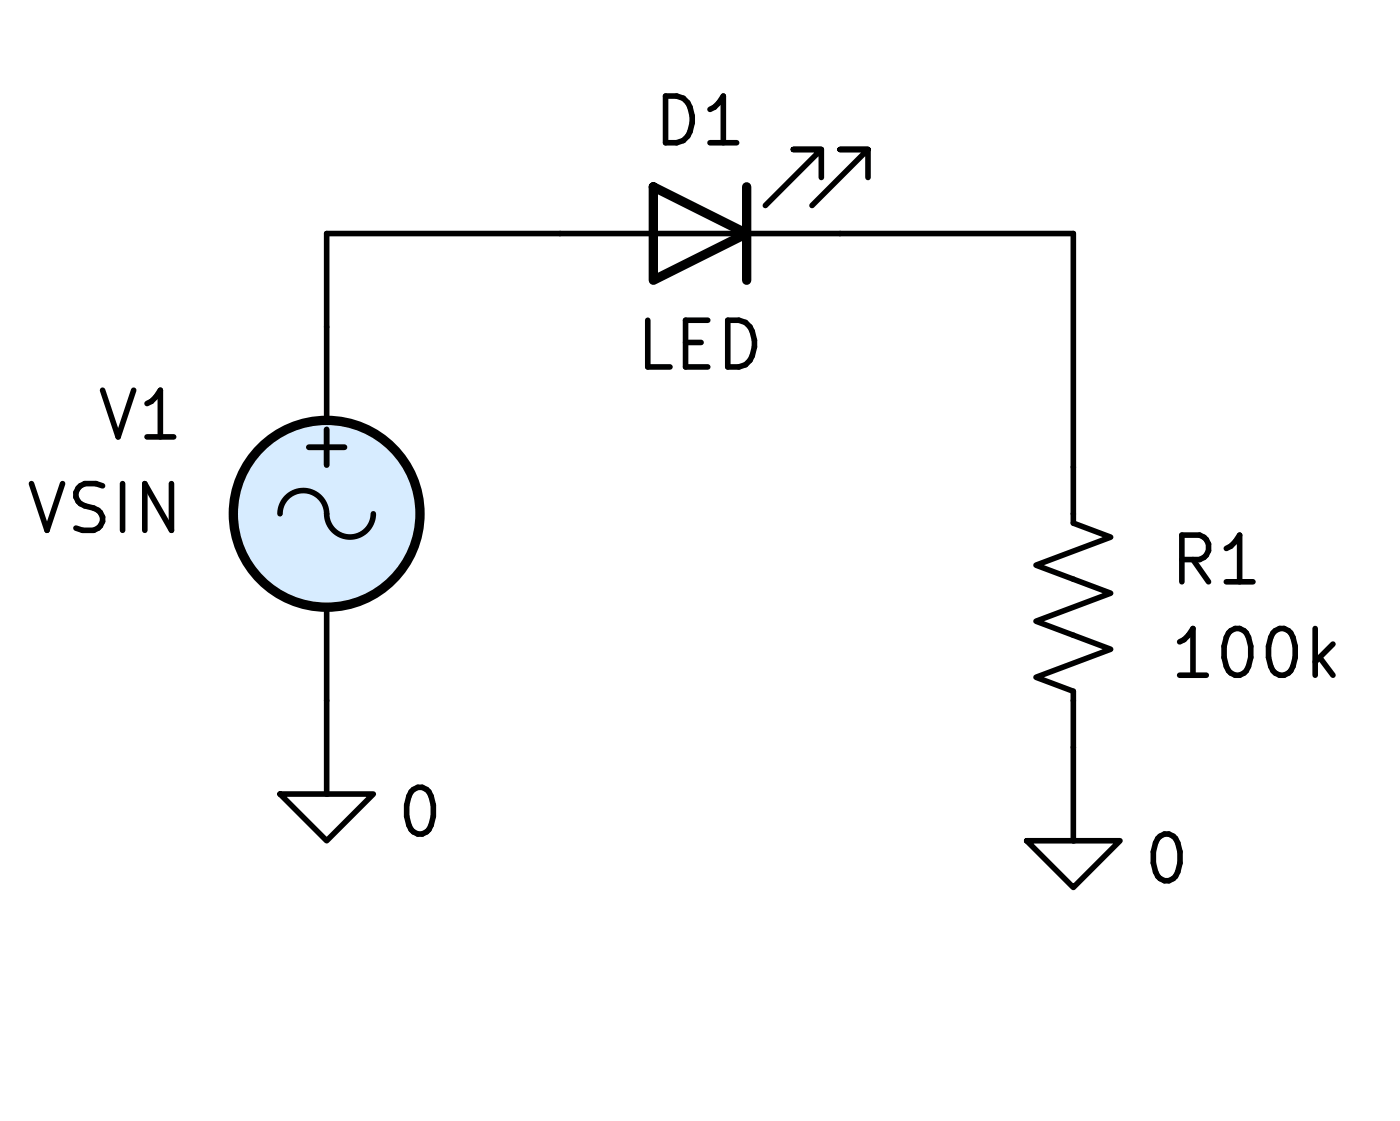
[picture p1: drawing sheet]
<svg xmlns="http://www.w3.org/2000/svg" width="38mm" height="30mm" viewBox="0 0 38 30" stroke-linecap="round" stroke-linejoin="round" font-family="sans-serif">
<defs><g id="words">
<g font-size="1.8">
<text x="17.7" y="4.2">D1</text>
<text x="17.2" y="10.3">LED</text>
<text x=".6" y="14.7">VSIN</text>
<text x="2.6" y="12.2">V1</text>
<text x="8" y="12.9">+</text>
<text x="31.8" y="16.1">R1</text>
<text x="10.7" y="23">0</text>
<text x="31.8" y="18.6">100k</text>
<text x="31" y="24.2">0</text>
</g>
</g></defs>
<path d="M7.6 14a.65 .65 0 0 1 .8-.7 .65 .65 0 0 1 .5 .8 .64 .64 0 0 0 .7 .5 .64 .64 0 0 0 .6-.6M8.9 11.4v-5h20.3v7.8l1 .4-2 .8 2 .7-2 .8 2 .8-2 .7 1 .4v4.1M8.9 16.5v5.1M22.4 4.8v-.7h-.8h.8l-1.6 1.5M23.6 4.8v-.7h-.7h.7l-1.5 1.5M35.9 17.9l.4 .5M36.3 17.5l-.5 .5M7.6 21.6h2.6l-1.3 1.3zM8.9 21.6h.1M27.9 22.9h2.6l-1.3 1.2zM29.2 22.9h.1" fill="none" stroke="#000" stroke-width=".15"/>
<g fill="none" stroke="#000" stroke-width=".25">
<path d="M17.8 5.1l2.5 1.3-2.5 1.2zM20.3 5.1v2.5"/>
<circle cx="8.9" cy="14" r="2.54"/>
</g>
<circle cx="8.9" cy="14" r="2.54" fill="#d7ecff" stroke="#d7ecff" stroke-width=".03"/>
<use href="#words"/>
</svg>
